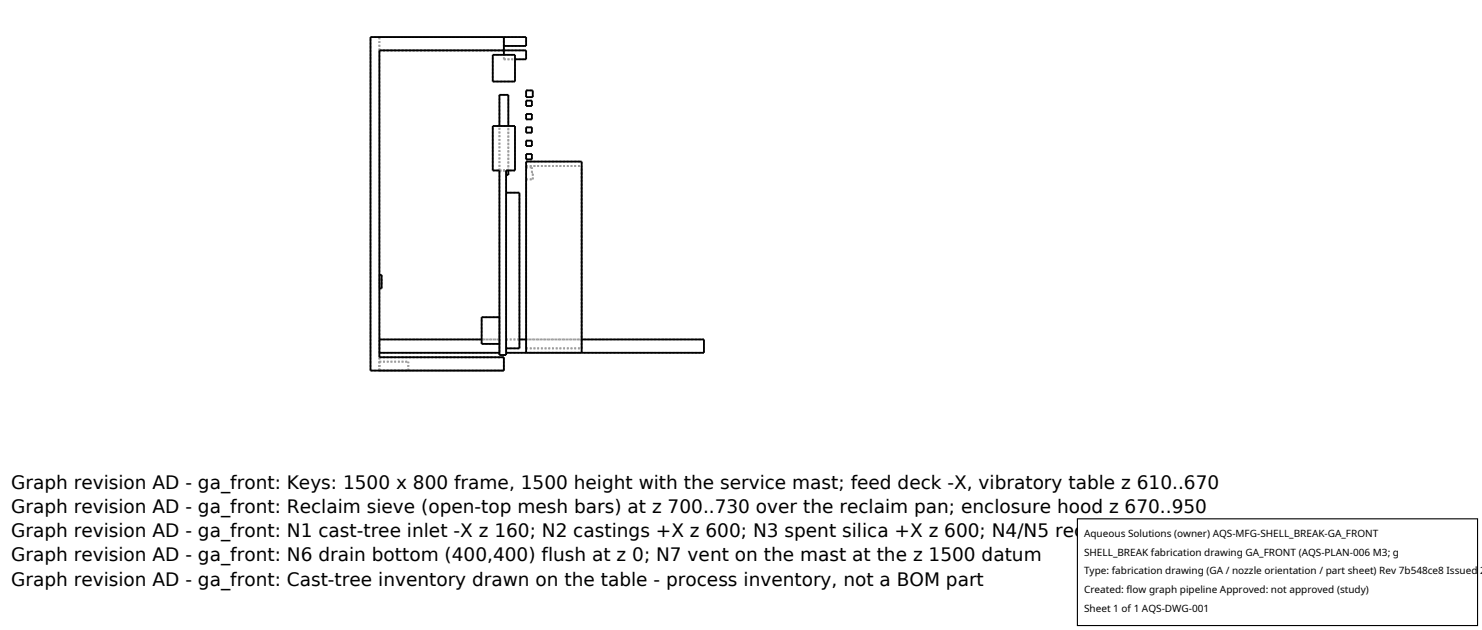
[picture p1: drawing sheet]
<svg xmlns="http://www.w3.org/2000/svg" width="212mm" height="90mm" viewBox="0 0 212 90" stroke-linecap="round" stroke-linejoin="round" font-family="sans-serif">
<defs><g id="words">
<g font-size="2.6">
<text x="1.6" y="69.8">Graph revision AD - ga_front: Keys: 1500 x 800 frame, 1500 height with the service mast; feed deck -X, vibratory table z 610..670</text>
<text x="1.6" y="73.3">Graph revision AD - ga_front: Reclaim sieve (open-top mesh bars) at z 700..730 over the reclaim pan; enclosure hood z 670..950</text>
<text x="1.6" y="76.7">Graph revision AD - ga_front: N1 cast-tree inlet -X z 160; N2 castings +X z 600; N3 spent silica +X z 600; N4/N5 reclaim + return +Y z 600</text>
<text x="1.6" y="80.2">Graph revision AD - ga_front: N6 drain bottom (400,400) flush at z 0; N7 vent on the mast at the z 1500 datum</text>
<text x="1.6" y="83.6">Graph revision AD - ga_front: Cast-tree inventory drawn on the table - process inventory, not a BOM part</text>
</g>
<g font-size="1.4">
<text x="154.8" y="76.6">Aqueous Solutions (owner) AQS-MFG-SHELL_BREAK-GA_FRONT</text>
<text x="154.8" y="79.3">SHELL_BREAK fabrication drawing GA_FRONT (AQS-PLAN-006 M3; g</text>
<text x="154.8" y="82">Type: fabrication drawing (GA / nozzle orientation / part sheet) Rev 7b548ce8 Issued 2</text>
<text x="154.8" y="84.7">Created: flow graph pipeline Approved: not approved (study)</text>
<text x="154.8" y="87.4">Sheet 1 of 1 AQS-DWG-001</text>
</g>
</g></defs>
<g fill="none" stroke="#a0a0a0" stroke-width=".26" stroke-dasharray=".3 .3" stroke-linecap="butt">
<path d="M52.9 5.3h19.1M54.2 7.2h17.8M54.2 7.2v-1.9M54.2 5.3h17.8M70.4 18h3.2M70.4 11.6h3.2M70.4 7.8h3.2M70.4 11.6v-3.8M71.3 13.5h1.3M72 7.2v-1.9M72 8.5h3.1M72 8.5h1.6"/>
<path d="M72 8.5v-1.3M72 7.2h3.1M72 8.5v-.7M72 6.6h3.1M72 5.3h3.1M72 6.6v-1.3M73.6 11.6v-3.8M75.1 8.5v-1.3M75.1 13.9h1M75.1 13.9v-1M75.1 12.9h1M75.1 18.9h.9"/>
<path d="M75.1 18.2h.9M75.1 18.9v-.7M75.1 17h.9M75.1 16.3h.9M75.1 17v-.7M75.1 15.1h.9M75.1 14.4h.9M75.1 15.1v-.7M75.1 6.6v-1.3M76 18.9v-.7M76 17v-.7M76 15.1v-.7"/>
<path d="M76.1 13.9v-1M54.2 39.2v2M54.2 39.9v.7M54.2 39.9h.3M54.5 39.9v.7M70.4 24.3h.9M70.4 24.3v-6.3M71.3 24.3v-10.8M71.3 24.3v-6.3M71.3 24.3h1M72.3 25h.3M72.3 24.3v.7"/>
<path d="M72.3 24.3h1.3M72.3 27.5h1.9M72.6 25v-11.5M72.6 24.3v-6.3M73.6 24.3v-6.3M75.1 23.1h8M75.1 23.7v.2M75.1 25.6v24.1M75.1 23.7h8M75.1 25.6h1M75.1 23.9h.9M75.1 22.8h.9"/>
<path d="M75.1 22h.9M75.1 22.8v-.8M75.1 20.8h.9M75.1 20.1h.9M75.1 20.8v-.7M76 24.7h.1M76 24.7v-.8M76 22.8v-.8M76 20.8v-.7M76.1 25.6v-.9M52.9 52.9h19.1M52.9 52.9v-47.6"/>
<path d="M54.2 52.9h17.8M54.2 52.9h4.1M54.2 51h17.8M54.2 51v-43.8M54.2 52.9v-1.9M54.2 52.9v-1.3M54.2 50.4v-1.9M54.2 41.2v-2M54.2 51.6h4.1M54.2 50.4h17.1M54.2 48.5h17.1M54.2 40.6v-.7"/>
<path d="M54.5 41.2v-2M54.5 40.6v-.7M54.5 40.6h-.3M58.3 52.9v-1.3M68.8 48.5h2.5M68.8 45.3h2.5M68.8 49.1h2.5M68.8 49.1v-3.8M71.3 48.5v1.9M71.3 50.7v-26.4M71.3 45.3v3.8M71.3 50.7h1"/>
<path d="M72 52.9v-1.9M72.3 50.7v-26.4M72.3 48.5v1.9M72.3 49.7v-22.2M72.3 48.5h28.2M72.3 50.4h28.2M72.3 48.5h1.9M72.3 49.7h1.9M74.2 49.7v-22.2M75.1 48.5h8M75.1 50.4h8M75.1 50.4v-27.3"/>
<path d="M75.1 49.7h8M83.1 50.4v-27.3M83.1 49.7v-26M100.5 50.4v-1.9"/>
</g>
<g fill="none" stroke="#000" stroke-width=".26">
<path d="M70.4 18h3.2v6.3h-1.3v26.4h-1v-26.4h-.9zM70.4 7.8h3.2v3.8h-3.2zM71.3 18v-4.5h1.3v4.5M72 6.6h3.1v-1.3h-22.2v47.6h19.1v-1.9h-17.8v-43.8h20.9v1.3h-1.5M72 5.3v2.5M75.1 12.9h1v1h-1zM75.1 14.4h.9v.7h-.9zM75.1 16.3h.9v.7h-.9zM75.1 18.2h.9v.7h-.9zM54.2 39.2h.3v2h-.3M72.3 27.5h1.9v22.2h-1.9M72.6 24.3v.7h-.3"/>
<path d="M75.1 20.1h.9v.7h-.9zM75.1 22h.9v.8h-.9zM54.2 50.4h17.1M54.2 48.5h14.6M71.3 45.3h-2.5v3.8h2.5M74.2 48.5h.9M75.1 50.4v-27.3h8v27.3M83.1 48.5h17.4v1.9h-28.2"/>
</g>
<path d="M153.9 74.1h57.1v15.2h-57.1z" fill="#fff" stroke="#000" stroke-width=".16"/>
<use href="#words"/>
</svg>
